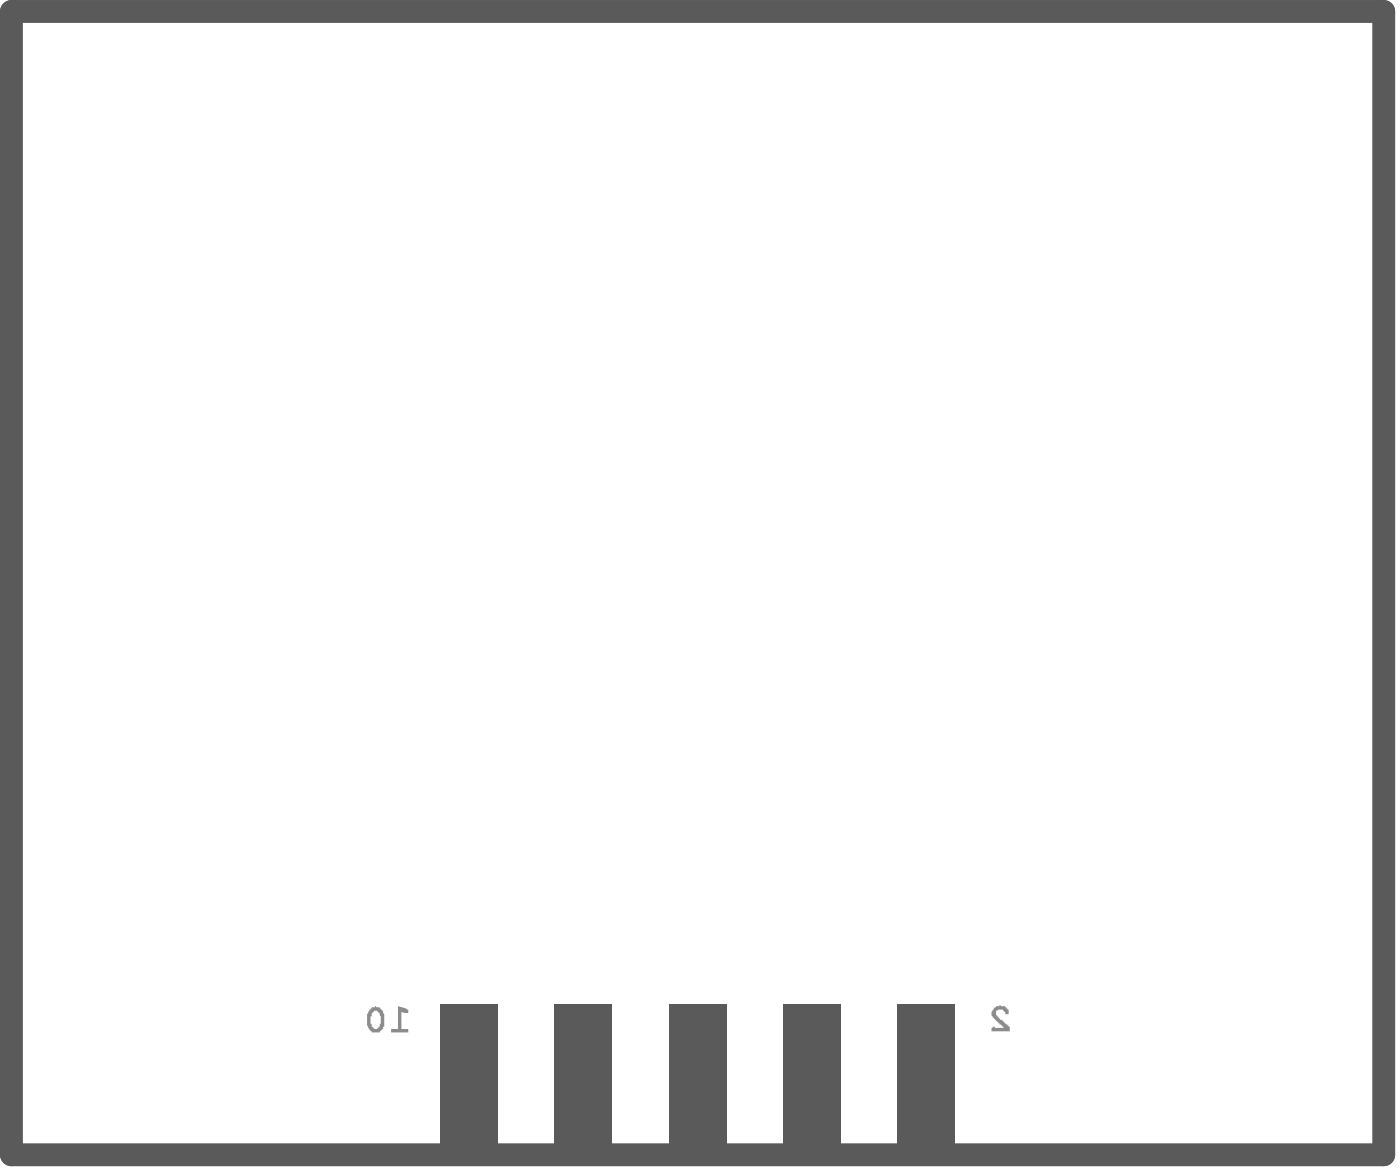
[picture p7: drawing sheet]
<svg xmlns="http://www.w3.org/2000/svg" width="103mm" height="86mm" viewBox="0 0 103 86" stroke-linecap="round" stroke-linejoin="round" font-family="sans-serif">
<path d="M.8 .8h101.4v84.4h-101.4z" fill="none" stroke="#5a5a5a" stroke-width="1.7"/>
<g fill="#5a5a5a">
<path d="M57.8 74.1h4.3v10.5h-4.3z" fill-rule="evenodd"/>
<path d="M32.5 74.1h4.2v10.5h-4.2z" fill-rule="evenodd"/>
<path d="M40.9 74.1h4.3v10.5h-4.3z" fill-rule="evenodd"/>
<path d="M49.4 74.1h4.2v10.5h-4.2z" fill-rule="evenodd"/>
<path d="M66.3 74.1h4.2v10.5h-4.2z" fill-rule="evenodd"/>
</g>
<g fill="#8c8c8c">
<path d="M73.3 74.5l.2-.2h.3v-.1l.1 .1h.3l.1 .1a.24 .24 0 0 1 .2 .2 .24 .24 0 0 1-.1 .3h-.2a.32 .32 0 0 0-.4-.4 .26 .26 0 0 0-.3 .2 .26 .26 0 0 0 .2 .3l.2 .3 .7 .5v.3h-1.4v-.2l.1-.1h.2v.1h.6l-.7-.8a.4 .4 0 0 1-.1-.6z"/>
<path d="M29.4 74.3l.7 .2v.3l-.5-.1v1.3h.5v.2h-1.2v-.2h.5z"/>
<path d="M27.3 74.5l-.2 .4v.8l.1 .1a.57 .57 0 0 0 .9 .3l.2-.1v-.2h.1v-.9l-.1-.2a.64 .64 0 0 0-.9-.4zM27.4 74.8h.1a.22 .22 0 0 1 .2-.2 .22 .22 0 0 1 .2 .2h.1l.1 .2v.5l-.1 .1a.32 .32 0 0 1-.4 .4l-.2-.5z"/>
</g>
</svg>
